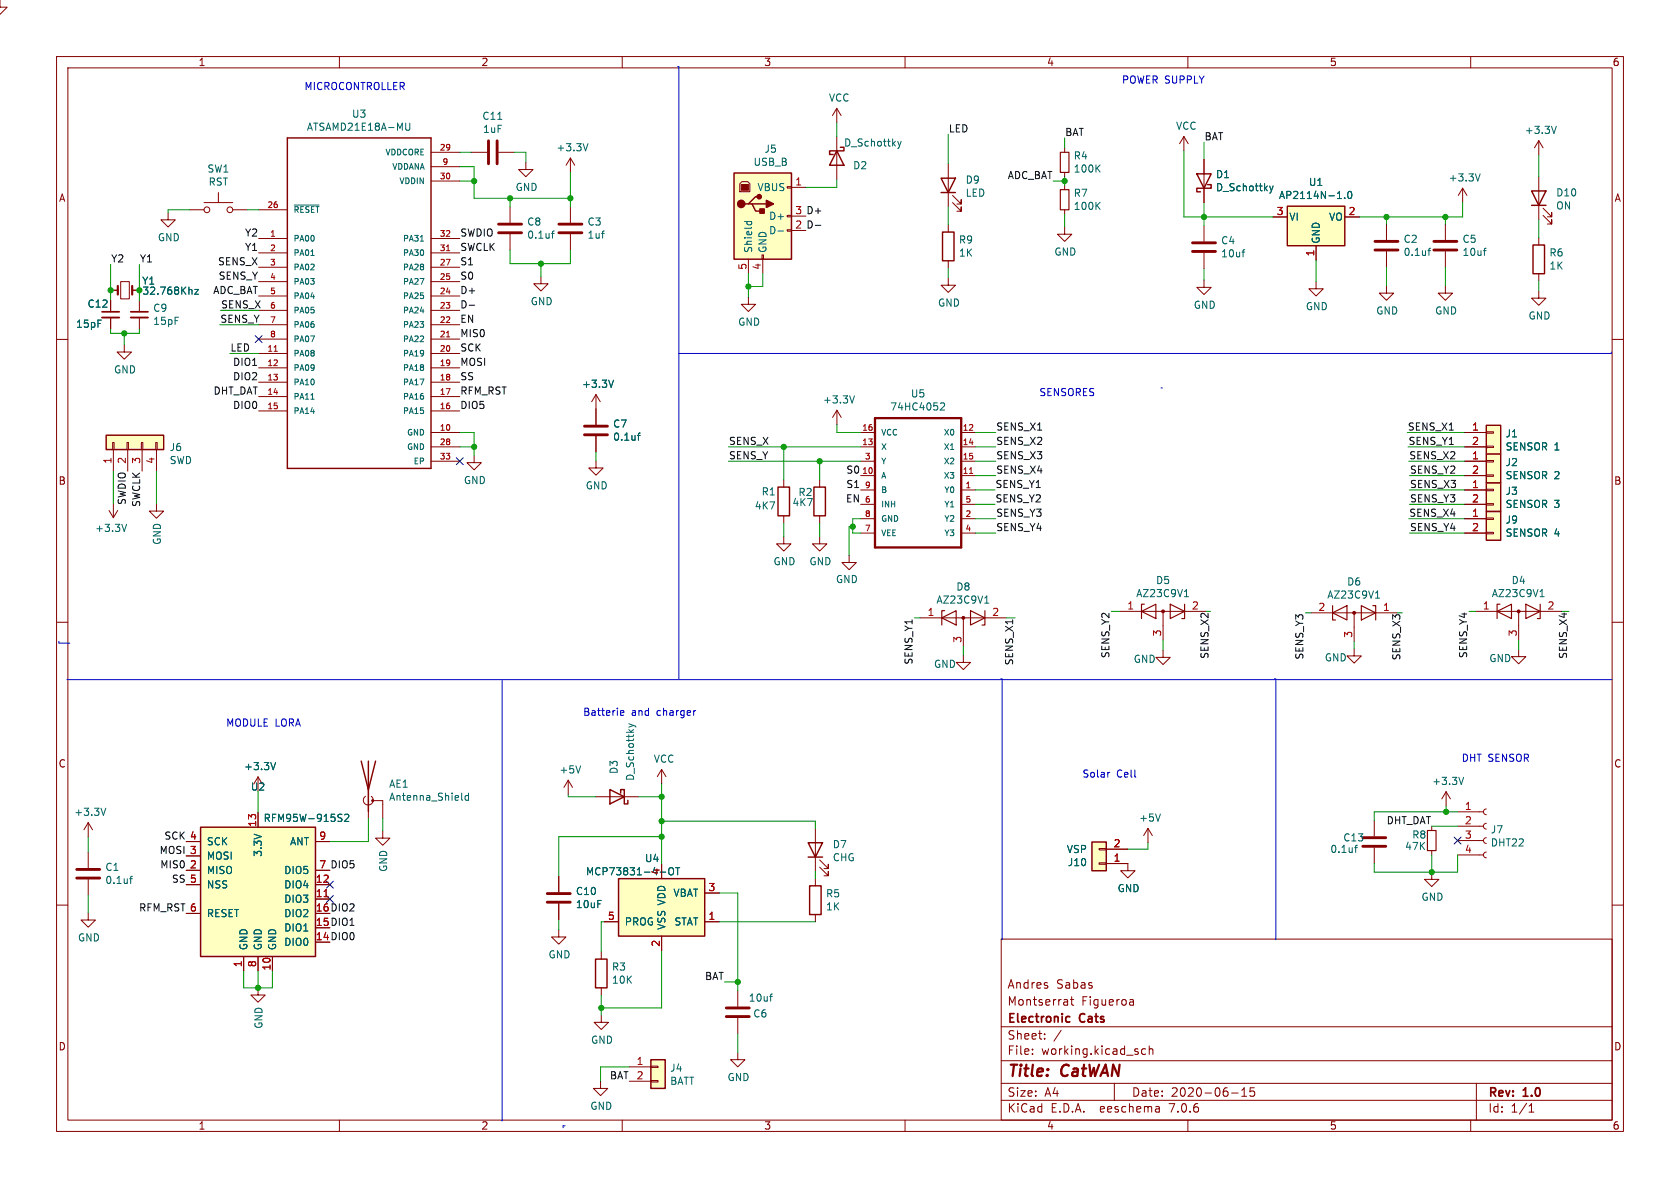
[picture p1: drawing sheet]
<svg xmlns="http://www.w3.org/2000/svg" width="297mm" height="210mm" viewBox="0 0 297 210" stroke-linecap="round" stroke-linejoin="round" font-family="sans-serif">
<defs><g id="words">
<g font-size="2.8" fill="#840000">
<text x="178" y="190.9">Title:</text>
<text x="187.7" y="190.9">CatWAN</text>
</g>
<g font-size="2.1" fill="#840000">
<text x="178" y="178">Montserrat</text>
<text x="178" y="175">Andres</text>
<text x="186.7" y="175">Sabas</text>
<text x="191.2" y="178">Figueroa</text>
<text x="178" y="184">Sheet:</text>
<text x="178" y="181.2">Electronic</text>
<text x="191" y="181.2">Cats</text>
<text x="178" y="186.7">File:</text>
<text x="184.1" y="186.7">working.kicad_sch</text>
<text x="178" y="196.9">KiCad</text>
<text x="178" y="194.1">Size:</text>
<text x="184.7" y="194.1">A4</text>
<text x="185.7" y="196.9">E.D.A.</text>
<text x="194.6" y="196.9">eeschema</text>
<text x="200" y="194.1">Date:</text>
<text x="207" y="196.9">7.0.6</text>
<text x="207" y="194.1">2020-06-15</text>
<text x="263" y="194.3">Rev:</text>
<text x="263" y="196.9">Id:</text>
<text x="267.1" y="196.9">1/1</text>
<text x="269.4" y="194.3">1.0</text>
</g>
<g font-size="1.8" fill="#840000">
<text x="35" y="11.9">1</text>
<text x="85" y="11.9">2</text>
<text x="135" y="11.9">3</text>
<text x="185" y="11.9">4</text>
<text x="235" y="11.9">5</text>
<text x="285" y="11.9">6</text>
<text x="10.3" y="35.9">A</text>
<text x="285.3" y="35.9">A</text>
<text x="10.3" y="85.9">B</text>
<text x="285.3" y="85.9">B</text>
<text x="10.3" y="135.9">C</text>
<text x="285.3" y="135.9">C</text>
<text x="55.7" y="161.2">16 DIO2</text>
<text x="55.7" y="166.3">14 DIO0</text>
<text x="55.7" y="163.8">15 DIO1</text>
<text x="10.3" y="185.9">D</text>
<text x="285.3" y="185.9">D</text>
<text x="35" y="199.9">1</text>
<text x="85" y="199.9">2</text>
<text x="135" y="199.9">3</text>
<text x="185" y="199.9">4</text>
<text x="235" y="199.9">5</text>
<text x="285" y="199.9">6</text>
</g>
<g font-size="1.8" fill="#0000c2">
<text x="53.7" y="16">MICROCONTROLLER</text>
<text x="198.2" y="14.9">POWER SUPPLY</text>
<text x="183.6" y="70.1">SENSORES</text>
<text x="39.9" y="128.5">MODULE LORA</text>
<text x="103" y="126.6">Batterie</text>
<text x="111.6" y="126.6">and</text>
<text x="116.2" y="126.6">charger</text>
<text x="191.3" y="137.5">Solar</text>
<text x="197.4" y="137.5">Cell</text>
<text x="258.3" y="134.8">DHT SENSOR</text>
</g>
<g font-size="1.8" fill="#006464">
<text x="54.1" y="23.3">ATSAMD21E18A-MU</text>
<text x="62.1" y="21">U3</text>
<text x="85.2" y="21.4">C11</text>
<text x="85.3" y="23.7">1uF</text>
<text x="146.4" y="18.2">VCC</text>
<text x="207.8" y="23.1">VCC</text>
<text x="269.5" y="23.9">+3.3V</text>
<text x="98.3" y="26.9">+3.3V</text>
<text x="133.1" y="29.5">USB_B</text>
<text x="135.1" y="27.2">J5</text>
<text x="149.1" y="26.1">D_Schottky</text>
<text x="189.7" y="28.4">R4</text>
<text x="36.6" y="30.7">SW1</text>
<text x="36.8" y="33">RST</text>
<text x="91.1" y="34">GND</text>
<text x="133.8" y="34">VBUS</text>
<text x="150.7" y="30.1">D2</text>
<text x="170.6" y="32.7">D9</text>
<text x="170.6" y="35">LED</text>
<text x="189.7" y="35">R7</text>
<text x="189.7" y="30.7">100K</text>
<text x="214.9" y="31.7">D1</text>
<text x="214.9" y="34">D_Schottky</text>
<text x="226" y="35.4">AP2114N-1.0</text>
<text x="231.3" y="33.1">U1</text>
<text x="256" y="32.3">+3.3V</text>
<text x="275" y="34.9">D10</text>
<text x="93.1" y="40.1">C8</text>
<text x="103.8" y="40.1">C3</text>
<text x="135.9" y="41.6">D-</text>
<text x="135.9" y="39.1">D+</text>
<text x="189.7" y="37.3">100K</text>
<text x="227.8" y="39.2">VI</text>
<text x="234.9" y="39.2">VO</text>
<text x="275" y="37.2">ON</text>
<text x="27.8" y="42.8">GND</text>
<text x="93.1" y="42.4">0.1uf</text>
<text x="103.8" y="42.4">1uf</text>
<text x="133.2" y="44.8" transform="rotate(-90 133.2 44.8)">Shield</text>
<text x="135.7" y="44.8" transform="rotate(-90 135.7 44.8)">GND</text>
<text x="169.4" y="43.3">R9</text>
<text x="169.4" y="45.6">1K</text>
<text x="186.3" y="45.4">GND</text>
<text x="215.8" y="43.4">C4</text>
<text x="215.8" y="45.7">10uf</text>
<text x="233.5" y="43.2" transform="rotate(-90 233.5 43.2)">GND</text>
<text x="248" y="43.1">C2</text>
<text x="248" y="45.4">0.1uf</text>
<text x="258.5" y="43.1">C5</text>
<text x="258.5" y="45.4">10uf</text>
<text x="273.8" y="45.5">R6</text>
<text x="273.8" y="47.9">1K</text>
<text x="25" y="50.5">Y1</text>
<text x="25.1" y="52.3">32.768Khz</text>
<text x="13.3" y="58.1">15pF</text>
<text x="15.4" y="54.6">C12</text>
<text x="27" y="55.3">C9</text>
<text x="27" y="57.6">15pF</text>
<text x="93.7" y="54.2">GND</text>
<text x="130.4" y="57.8">GND</text>
<text x="165.7" y="54.4">GND</text>
<text x="210.9" y="54.8">GND</text>
<text x="230.8" y="55">GND</text>
<text x="243.2" y="55.8">GND</text>
<text x="253.6" y="55.8">GND</text>
<text x="270.1" y="56.7">GND</text>
<text x="20.1" y="66.2">GND</text>
<text x="102.8" y="68.8">+3.3V</text>
<text x="145.4" y="71.5">+3.3V</text>
<text x="160.9" y="70.5">U5</text>
<text x="108.3" y="75.8">C7</text>
<text x="157.3" y="72.8">74HC4052</text>
<text x="266.1" y="77.5">J1</text>
<text x="29.9" y="79.9">J6</text>
<text x="29.9" y="82.2">SWD</text>
<text x="108.3" y="78.1">0.1uf</text>
<text x="266.1" y="79.8">SENSOR 1</text>
<text x="266.1" y="82.6">J2</text>
<text x="81.9" y="85.8">GND</text>
<text x="103.4" y="86.7">GND</text>
<text x="134.6" y="87.8">R1</text>
<text x="140" y="89.7">4K7</text>
<text x="141.1" y="87.9">R2</text>
<text x="266.1" y="87.7">J3</text>
<text x="266.1" y="90">SENSOR 3</text>
<text x="266.1" y="84.9">SENSOR 2</text>
<text x="16.7" y="94.2">+3.3V</text>
<text x="133.3" y="90.3">4K7</text>
<text x="266.1" y="92.8">J9</text>
<text x="266.1" y="95.1">SENSOR 4</text>
<text x="28.7" y="96.4" transform="rotate(-90 28.7 96.4)">GND</text>
<text x="136.6" y="100.1">GND</text>
<text x="143" y="100.1">GND</text>
<text x="147.7" y="103.3">GND</text>
<text x="165.5" y="106.9">AZ23C9V1</text>
<text x="169" y="104.6">D8</text>
<text x="200.8" y="105.8">AZ23C9V1</text>
<text x="204.3" y="103.5">D5</text>
<text x="234.5" y="106">AZ23C9V1</text>
<text x="238.1" y="103.7">D6</text>
<text x="263.6" y="105.8">AZ23C9V1</text>
<text x="267.1" y="103.5">D4</text>
<text x="165" y="118.3">GND</text>
<text x="200.3" y="117.4">GND</text>
<text x="234.1" y="117.1">GND</text>
<text x="263.2" y="117.2">GND</text>
<text x="43.1" y="136.3">+3.3V</text>
<text x="98.8" y="136.9">+5V</text>
<text x="109.4" y="136.9" transform="rotate(-90 109.4 136.9)">D3</text>
<text x="115.5" y="135">VCC</text>
<text x="44.2" y="140">U2</text>
<text x="68.7" y="139.4">AE1</text>
<text x="68.7" y="141.8">Antenna_Shield</text>
<text x="112.3" y="138.1" transform="rotate(-90 112.3 138.1)">D_Schottky</text>
<text x="253.1" y="139">+3.3V</text>
<text x="13" y="144.4">+3.3V</text>
<text x="36.5" y="149.6">SCK</text>
<text x="46.5" y="145.5">RFM95W-915S2</text>
<text x="51.2" y="149.6">ANT</text>
<text x="201.3" y="145.4">+5V</text>
<text x="237.4" y="148.9">C13</text>
<text x="249.6" y="148.4">R8</text>
<text x="263.5" y="147.5">J7</text>
<text x="263.5" y="149.8">DHT22</text>
<text x="18.5" y="154.2">C1</text>
<text x="36.5" y="154.7">MISO</text>
<text x="36.5" y="152.2">MOSI</text>
<text x="46.5" y="151.6" transform="rotate(-90 46.5 151.6)">3.3V</text>
<text x="50.1" y="154.7">DIO5</text>
<text x="68.7" y="154.2" transform="rotate(-90 68.7 154.2)">GND</text>
<text x="103.5" y="154.9">MCP73831-4-OT</text>
<text x="113.9" y="152.6">U4</text>
<text x="147.1" y="150.1">D7</text>
<text x="147.1" y="152.5">CHG</text>
<text x="188.5" y="151">VSP</text>
<text x="188.7" y="153.3">J10</text>
<text x="235.1" y="151">0.1uf</text>
<text x="248.3" y="150.5">47K</text>
<text x="18.5" y="156.5">0.1uf</text>
<text x="36.5" y="157.3">NSS</text>
<text x="50.1" y="159.8">DIO3</text>
<text x="50.1" y="157.3">DIO4</text>
<text x="101.7" y="158.4">C10</text>
<text x="101.7" y="160.7">10uF</text>
<text x="119" y="158.7">VBAT</text>
<text x="145.9" y="158.8">R5</text>
<text x="145.9" y="161.1">1K</text>
<text x="197.5" y="157.9">GND</text>
<text x="251.2" y="159.4">GND</text>
<text x="13.7" y="166.6">GND</text>
<text x="36.5" y="162.3">RESET</text>
<text x="50.1" y="167.4">DIO0</text>
<text x="50.1" y="164.9">DIO1</text>
<text x="50.1" y="162.3">DIO2</text>
<text x="110.4" y="163.8">PROG</text>
<text x="117.8" y="164.5" transform="rotate(-90 117.8 164.5)">VSS VDD</text>
<text x="119.1" y="163.8">STAT</text>
<text x="43.9" y="168.1" transform="rotate(-90 43.9 168.1)">GND</text>
<text x="46.5" y="168.1" transform="rotate(-90 46.5 168.1)">GND</text>
<text x="49" y="168.1" transform="rotate(-90 49 168.1)">GND</text>
<text x="96.9" y="169.6">GND</text>
<text x="108.1" y="171.8">R3</text>
<text x="108.1" y="174.1">10K</text>
<text x="132.3" y="177.3">10uf</text>
<text x="46.6" y="182" transform="rotate(-90 46.6 182)">GND</text>
<text x="104.4" y="184.7">GND</text>
<text x="133.1" y="180.1">C6</text>
<text x="118.4" y="189.7">J4</text>
<text x="118.4" y="192">BATT</text>
<text x="128.5" y="191.3">GND</text>
<text x="104.3" y="196.4">GND</text>
</g>
<g font-size="1.8" fill="#0f0f0f">
<text x="167.6" y="23.5">LED</text>
<text x="188.2" y="24.1">BAT</text>
<text x="212.9" y="24.9">BAT</text>
<text x="178.1" y="31.7">ADC_BAT</text>
<text x="43.2" y="41.9">Y2</text>
<text x="81.3" y="41.9">SWDIO</text>
<text x="140.5" y="40.5">2 D-</text>
<text x="140.5" y="37.9">3 D+</text>
<text x="19.6" y="46.5">Y2</text>
<text x="24.6" y="46.5">Y1</text>
<text x="38.4" y="47">SENS_X</text>
<text x="43.2" y="44.4">Y1</text>
<text x="81.3" y="44.4">SWCLK</text>
<text x="81.3" y="47">S1</text>
<text x="37.6" y="52.1">ADC_BAT</text>
<text x="38.6" y="49.5">SENS_Y</text>
<text x="81.3" y="52.1">D+</text>
<text x="81.3" y="49.5">S0</text>
<text x="38.9" y="57.1">SENS_Y</text>
<text x="39" y="54.6">SENS_X</text>
<text x="81.3" y="59.7">MIS0</text>
<text x="81.3" y="57.1">EN</text>
<text x="81.3" y="54.6">D-</text>
<text x="40.6" y="62.2">LED</text>
<text x="41.1" y="64.8">DIO1</text>
<text x="81.3" y="64.8">MOSI</text>
<text x="81.3" y="62.2">SCK</text>
<text x="37.7" y="69.8">DHT_DAT</text>
<text x="41.1" y="67.3">DIO2</text>
<text x="81.3" y="67.3">SS</text>
<text x="81.3" y="69.8">RFM_RST</text>
<text x="41.1" y="72.4">DIO0</text>
<text x="81.3" y="72.4">DIO5</text>
<text x="176" y="76.2">SENS_X1</text>
<text x="248.8" y="76.2">SENS_X1</text>
<text x="128.8" y="81.3">SENS_Y</text>
<text x="128.8" y="78.7">SENS_X</text>
<text x="149.5" y="83.8">S0</text>
<text x="176" y="81.3">SENS_X3</text>
<text x="176" y="83.8">SENS_X4</text>
<text x="176" y="78.7">SENS_X2</text>
<text x="248.9" y="78.7">SENS_Y1</text>
<text x="249" y="81.3">SENS_X2</text>
<text x="249.2" y="83.8">SENS_Y2</text>
<text x="22.3" y="89.4" transform="rotate(-90 22.3 89.4)">SWDIO</text>
<text x="24.9" y="89.7" transform="rotate(-90 24.9 89.7)">SWCLK</text>
<text x="149.5" y="88.9">EN</text>
<text x="149.5" y="86.4">S1</text>
<text x="175.9" y="88.9">SENS_Y2</text>
<text x="175.9" y="86.4">SENS_Y1</text>
<text x="249.2" y="86.4">SENS_X3</text>
<text x="249.2" y="88.9">SENS_Y3</text>
<text x="176" y="91.4">SENS_Y3</text>
<text x="176" y="94">SENS_Y4</text>
<text x="249" y="91.4">SENS_X4</text>
<text x="249.2" y="94">SENS_Y4</text>
<text x="161.4" y="117.6" transform="rotate(-90 161.4 117.6)">SENS_Y1</text>
<text x="179.2" y="117.7" transform="rotate(-90 179.2 117.7)">SENS_X1</text>
<text x="196.2" y="116.4" transform="rotate(-90 196.2 116.4)">SENS_Y2</text>
<text x="230.5" y="116.7" transform="rotate(-90 230.5 116.7)">SENS_Y3</text>
<text x="259.5" y="116.4" transform="rotate(-90 259.5 116.4)">SENS_Y4</text>
<text x="29" y="148.5">SCK 4</text>
<text x="245" y="145.8">DHT_DAT</text>
<text x="28.1" y="151">MOSI 3</text>
<text x="28.2" y="153.6">MIS0</text>
<text x="56.3" y="153.6">7 DIO5</text>
<text x="24.5" y="161.2">RFM_RST 6</text>
<text x="30.3" y="156.1">SS 5</text>
<text x="124.5" y="173.3">BAT</text>
<text x="107.7" y="190.9">BAT</text>
</g>
<g font-size="1.8" fill="#a90000">
<text x="140.5" y="32.9">1</text>
<text x="225.6" y="38.1">3</text>
<text x="238.3" y="38.1">2</text>
<text x="132.1" y="47.8" transform="rotate(-90 132.1 47.8)">5</text>
<text x="134.6" y="47.8" transform="rotate(-90 134.6 47.8)">4</text>
<text x="232.4" y="45.4" transform="rotate(-90 232.4 45.4)">1</text>
<text x="260.2" y="76.2">1</text>
<text x="19.8" y="82.1" transform="rotate(-90 19.8 82.1)">1</text>
<text x="22.3" y="82.1" transform="rotate(-90 22.3 82.1)">2</text>
<text x="24.9" y="82.1" transform="rotate(-90 24.9 82.1)">3</text>
<text x="27.4" y="82.1" transform="rotate(-90 27.4 82.1)">4</text>
<text x="260.2" y="78.7">2</text>
<text x="260.2" y="81.3">1</text>
<text x="260.2" y="83.8">2</text>
<text x="260.2" y="86.4">1</text>
<text x="260.2" y="88.9">2</text>
<text x="260.2" y="91.4">1</text>
<text x="260.2" y="94">2</text>
<text x="199.2" y="107.8">1</text>
<text x="210.6" y="107.8">2</text>
<text x="262.1" y="107.8">1</text>
<text x="273.5" y="107.8">2</text>
<text x="163.9" y="109">1</text>
<text x="170.1" y="113.7" transform="rotate(-90 170.1 113.7)">3</text>
<text x="175.3" y="109">2</text>
<text x="205.4" y="112.6" transform="rotate(-90 205.4 112.6)">3</text>
<text x="233" y="108.1">2</text>
<text x="239.1" y="112.8" transform="rotate(-90 239.1 112.8)">3</text>
<text x="244.4" y="108.1">1</text>
<text x="268.2" y="112.6" transform="rotate(-90 268.2 112.6)">3</text>
<text x="258.9" y="143.3">1</text>
<text x="33.5" y="148.5">4</text>
<text x="45.4" y="146.3" transform="rotate(-90 45.4 146.3)">13</text>
<text x="56.3" y="148.5">9</text>
<text x="196.8" y="149.9">2</text>
<text x="258.9" y="145.8">2</text>
<text x="258.9" y="148.3">3</text>
<text x="33.5" y="153.6">2</text>
<text x="33.5" y="151.1">3</text>
<text x="56.3" y="153.6">7</text>
<text x="116.7" y="154.8" transform="rotate(-90 116.7 154.8)">4</text>
<text x="196.8" y="152.4">1</text>
<text x="258.9" y="150.9">4</text>
<text x="33.5" y="156.1">5</text>
<text x="33.5" y="161.2">6</text>
<text x="55.7" y="158.7">11</text>
<text x="55.7" y="156.1">12</text>
<text x="55.7" y="161.2">16</text>
<text x="125.2" y="157.6">3</text>
<text x="55.7" y="166.3">14</text>
<text x="55.7" y="163.8">15</text>
<text x="107.4" y="162.7">5</text>
<text x="116.7" y="167.5" transform="rotate(-90 116.7 167.5)">2</text>
<text x="125.2" y="162.7">1</text>
<text x="42.8" y="171.1" transform="rotate(-90 42.8 171.1)">1</text>
<text x="45.4" y="171.1" transform="rotate(-90 45.4 171.1)">8</text>
<text x="47.9" y="171.7" transform="rotate(-90 47.9 171.7)">10</text>
<text x="112.5" y="188.3">1</text>
<text x="112.5" y="190.9">2</text>
</g>
<g font-size="1.8" fill="#009600">
<text x="213.7" y="116.6" transform="rotate(-90 213.7 116.6)">SENS_X2</text>
<text x="247.6" y="116.8" transform="rotate(-90 247.6 116.8)">SENS_X3</text>
<text x="277.1" y="116.6" transform="rotate(-90 277.1 116.6)">SENS_X4</text>
</g>
<g font-size="1.4" fill="#006464">
<text x="68" y="27.7">VDDCORE</text>
<text x="69.2" y="30.2">VDDANA</text>
<text x="70.5" y="32.7">VDDIN</text>
<text x="51.8" y="37.8">~{RESET}</text>
<text x="51.8" y="42.9">PA00</text>
<text x="51.8" y="45.4">PA01</text>
<text x="51.8" y="48">PA02</text>
<text x="71.1" y="48">PA28</text>
<text x="71.1" y="45.4">PA30</text>
<text x="71.1" y="42.9">PA31</text>
<text x="51.8" y="50.5">PA03</text>
<text x="51.8" y="53.1">PA04</text>
<text x="71.1" y="53.1">PA25</text>
<text x="71.1" y="50.5">PA27</text>
<text x="51.8" y="55.6">PA05</text>
<text x="51.8" y="58.1">PA06</text>
<text x="71.1" y="58.1">PA23</text>
<text x="71.1" y="55.6">PA24</text>
<text x="51.8" y="63.2">PA08</text>
<text x="51.8" y="65.8">PA09</text>
<text x="51.8" y="60.7">PA07</text>
<text x="71.1" y="65.8">PA18</text>
<text x="71.1" y="63.2">PA19</text>
<text x="71.1" y="60.7">PA22</text>
<text x="51.8" y="68.3">PA10</text>
<text x="51.8" y="70.8">PA11</text>
<text x="71.1" y="70.8">PA16</text>
<text x="71.1" y="68.3">PA17</text>
<text x="51.8" y="73.4">PA14</text>
<text x="71.1" y="73.4">PA15</text>
<text x="71.8" y="77.2">GND</text>
<text x="155.7" y="77.2">VCC</text>
<text x="166.7" y="77.2">X0</text>
<text x="71.8" y="79.7">GND</text>
<text x="73" y="82.3">EP</text>
<text x="155.7" y="79.7">X</text>
<text x="155.7" y="82.3">Y</text>
<text x="166.7" y="79.7">X1</text>
<text x="166.7" y="82.3">X2</text>
<text x="155.7" y="84.8">A</text>
<text x="155.7" y="89.9">INH</text>
<text x="155.7" y="87.4">B</text>
<text x="166.7" y="84.8">X3</text>
<text x="166.8" y="87.4">Y0</text>
<text x="166.8" y="89.9">Y1</text>
<text x="155.7" y="95">VEE</text>
<text x="155.7" y="92.4">GND</text>
<text x="166.8" y="92.4">Y2</text>
<text x="166.8" y="95">Y3</text>
</g>
<g font-size="1.4" fill="#a90000">
<text x="77.6" y="26.7">29</text>
<text x="78.1" y="29.2">9</text>
<text x="77.6" y="31.8">30</text>
<text x="47.2" y="36.8">26</text>
<text x="47.6" y="41.9">1</text>
<text x="77.6" y="41.9">32</text>
<text x="47.6" y="44.5">2</text>
<text x="47.6" y="47">3</text>
<text x="77.6" y="47">27</text>
<text x="77.6" y="44.5">31</text>
<text x="47.6" y="49.5">4</text>
<text x="47.6" y="52.1">5</text>
<text x="77.6" y="52.1">24</text>
<text x="77.6" y="49.5">25</text>
<text x="47.6" y="54.6">6</text>
<text x="47.6" y="57.2">7</text>
<text x="47.6" y="59.7">8</text>
<text x="77.6" y="59.7">21</text>
<text x="77.6" y="57.2">22</text>
<text x="77.6" y="54.6">23</text>
<text x="47.2" y="62.2">11</text>
<text x="47.2" y="64.8">12</text>
<text x="77.6" y="64.8">19</text>
<text x="77.6" y="62.2">20</text>
<text x="47.2" y="67.3">13</text>
<text x="47.2" y="69.9">14</text>
<text x="77.6" y="69.9">17</text>
<text x="77.6" y="67.3">18</text>
<text x="47.2" y="72.4">15</text>
<text x="77.6" y="76.2">10</text>
<text x="77.6" y="72.4">16</text>
<text x="152.3" y="76.2">16</text>
<text x="170.1" y="76.2">12</text>
<text x="77.6" y="78.7">28</text>
<text x="77.6" y="81.3">33</text>
<text x="152.3" y="83.8">10</text>
<text x="152.3" y="78.7">13</text>
<text x="152.8" y="81.3">3</text>
<text x="170.1" y="83.8">11</text>
<text x="170.1" y="78.7">14</text>
<text x="170.1" y="81.3">15</text>
<text x="152.8" y="88.9">6</text>
<text x="152.8" y="86.4">9</text>
<text x="170.6" y="86.4">1</text>
<text x="170.6" y="88.9">5</text>
<text x="152.8" y="94">7</text>
<text x="152.8" y="91.4">8</text>
<text x="170.6" y="91.4">2</text>
<text x="170.6" y="94">4</text>
</g>
</g></defs>
<g fill="none" stroke="#840000" stroke-width=".18">
<path d="M-.1 1.3h.1M0 0v1.3h1.3l-1.4 1.2M10 10h277v190h-277zM12 12h273v186h-273zM60 10v2M110 10v2M147.9 19.2l-.7 1.2M147.9 19.2v2.5M147.9 19.2l.8 1.2M160 10v2M210 10v2M260 10v2"/>
<path d="M29.7 37.6v1.3h1.3l-1.3 1.2-1.3-1.2h1.3M33.5 37.1h2.6M36.1 35.8h5M38.6 34v1.8M41.1 37.1h2.6M45.7 37.1h5.1M76.2 26.9h5.1M76.2 32h5.1M76.2 29.5h5.1M83.3 26.9h2.8M88.1 26.9h2.8M90.2 36.6v2.8"/>
<path d="M93 28.7v1.3h1.2l-1.2 1.2-1.3-1.2h1.3M100.8 27.9l-.7 1.3M100.8 27.9v2.6M100.8 36.6v2.8M100.8 27.9l.8 1.3M130.8 32.5l.4-.4h1l.4 .4v1.4h-1.8zM139.2 38.1h.7v.2h-.7zM139.2 33h.7v.2h-.7zM139.9 33.1h2.6M139.9 38.2h2.6M147.9 24.1v7.7M167.6 29v7.6"/>
<path d="M167.6 39.8v1.2M168.4 35.8l1.5 1.5v-.7v.7h-.7M168.4 34.5l1.5 1.6v-.8v.8h-.7M188.2 26.2v.7M188.2 30.5v.7M188.2 32.8v.7M188.2 37.1v.7M209.3 24.1l-.8 1.3M209.3 24.1v2.6M209.3 24.1l.8 1.3M212.9 28.2v7.6M212.9 39.9v2.8"/>
<path d="M225 38.4h2.6M237.7 38.4h2.6M245.1 39.6v2.8M255.5 39.6v2.8M258.6 33.3l-.8 1.2M258.6 33.3v2.5M258.6 33.3l.7 1.2M272 24.9l-.7 1.2M272 24.9v2.5M272 31.2v7.6M272 24.9l.8 1.2M272.8 38.1l1.5 1.5v-.8v.8h-.7"/>
<path d="M272.8 36.8l1.5 1.5v-.7v.7h-.7M10 60h2M19.6 51.3h1.2M19.6 53.1v2M19.6 56.1v2.1M21.3 49.8h1.6v3h-1.6zM23.4 51.3h1.2M24.6 53.1v2M24.6 56.1v2.1M45.7 42.2h5.1M45.7 44.7h5.1M45.7 59.9h5.1"/>
<path d="M45.7 57.4h5.1M45.7 54.9h5.1M45.7 52.3h5.1M45.7 49.8h5.1M45.7 47.2h5.1M76.2 42.2h5.1M76.2 44.7h5.1M76.2 59.9h5.1M76.2 57.4h5.1M76.2 54.9h5.1M76.2 52.3h5.1M76.2 49.8h5.1"/>
<path d="M76.2 47.2h5.1M90.2 41.4v2.8M95.6 48.9v1.3h1.3l-1.3 1.2-1.2-1.2h1.2M100.8 41.4v2.8M132.3 52.5v1.3h1.3l-1.3 1.3-1.3-1.3h1.3M132.3 45.8v2.6M134.7 45.1h.3v.7h-.3zM134.8 45.8v2.6M139.2 40.6h.7v.3h-.7zM167.6 49.1v1.3h1.3l-1.3 1.3-1.2-1.3h1.2M167.6 46.1v1.3M188.2 40.1v1.3h1.3l-1.3 1.3-1.3-1.3h1.3"/>
<path d="M212.9 49.5v1.3h1.2l-1.2 1.3-1.3-1.3h1.3M212.9 44.7v2.8M232.7 49.8v1.3h1.2l-1.2 1.2-1.3-1.2h1.3M232.7 43.4v2.6M245.1 50.5v1.3h1.3l-1.3 1.3-1.3-1.3h1.3M245.1 44.5v2.7M255.5 50.5v1.3h1.3l-1.3 1.3-1.2-1.3h1.2M255.5 44.5v2.7M272 51.4v1.3h1.3l-1.3 1.3-1.2-1.3h1.2M272 42v1.3M272 48.4v1.3M285 60h2"/>
<path d="M19.9 78.2h.3v1.3h-.3zM20 79.5v3.8M22 61v1.2h1.2l-1.2 1.3-1.3-1.3h1.3M22.5 78.2h.2v1.3h-.2zM22.6 79.5v3.8M25 78.2h.2v1.3h-.2zM25.1 79.5v3.8M27.5 78.2h.3v1.3h-.3zM27.7 79.5v3.8M45.7 62.5h5.1M45.7 65h5.1M45.7 67.6h5.1"/>
<path d="M45.7 70.1h5.1M45.7 72.6h5.1M76.2 76.5h5.1M76.2 62.5h5.1M76.2 65h5.1M76.2 67.6h5.1M76.2 70.1h5.1M76.2 72.6h5.1M76.2 79h5.1M105.4 69.7v5.4M105.4 77.1v2.8M105.4 69.7l-.8 1.3"/>
<path d="M105.4 69.7l.7 1.3M148 72.5l-.8 1.3M148 72.5v2.6M148 72.5l.7 1.3M152.1 76.5h2.6M152.1 79h2.6M169.9 76.5h2.6M169.9 79h2.6M259 76.5h3.8M259 79h3.8M262.8 78.9h1.2v.2h-1.2zM262.8 76.3h1.2v.3h-1.2z"/>
<path d="M19.3 90.2l.7 1.3M20 89v2.5M20.8 90.2l-.8 1.3M27.7 89.1v1.2h1.2l-1.2 1.3-1.3-1.3h1.3M76.2 81.5h5.1M83.8 80.5v1.3h1.3l-1.3 1.3-1.3-1.3h1.3M105.4 81.5v1.2h1.2l-1.2 1.3-1.3-1.3h1.3M138.6 94.9v1.2h1.2l-1.2 1.3-1.3-1.3h1.3M138.6 84.8v1.3M138.6 91.2v1.3M144.9 94.9v1.2h1.3l-1.3 1.3-1.3-1.3h1.3M144.9 84.8v1.3"/>
<path d="M144.9 91.2v1.3M150.1 98.2v1.2h1.3l-1.3 1.3-1.3-1.3h1.3M152.1 81.5h2.6M152.1 86.6h2.6M152.1 89.2h2.6M152.1 91.7h2.6M152.1 94.2h2.6M152.1 84.1h2.6M169.9 81.5h2.6M169.9 86.6h2.6M169.9 89.2h2.6M169.9 91.7h2.6"/>
<path d="M169.9 94.2h2.6M169.9 84.1h2.6M259 81.5h3.8M259 86.6h3.8M259 89.2h3.8M259 91.7h3.8M259 94.2h3.8M259 84.1h3.8M262.8 89h1.2v.3h-1.2zM262.8 86.5h1.2v.2h-1.2zM262.8 94.1h1.2v.3h-1.2zM262.8 91.6h1.2v.2h-1.2z"/>
<path d="M262.8 83.9h1.2v.3h-1.2zM262.8 81.4h1.2v.3h-1.2zM10 110h2M162.7 109.2h3.8M166.8 109.2h11.1M170.3 115.8v1.3h1.3l-1.3 1.3-1.3-1.3h1.3M170.3 109.2v5.1M198 108.1h3.8M202.1 108.1h11.1M205.6 114.9v1.3h1.3l-1.3 1.3-1.3-1.3h1.3M205.6 108.1v5.1M231.8 108.3h11.2"/>
<path d="M239.4 114.7v1.3h1.3l-1.3 1.2-1.3-1.2h1.3M239.4 108.3v5.1M243.2 108.3h3.8M260.9 108.1h3.8M264.9 108.1h11.2M268.5 114.8v1.3h1.2l-1.2 1.2-1.3-1.2h1.3M268.5 108.1v5.1M285 110h2M45.6 137.3v2.6M45.6 137.3l-.7 1.3M45.6 137.3l.8 1.3M65.1 139.6v5.1"/>
<path d="M100.5 137.9l-.8 1.3M100.5 137.9v2.6M100.5 137.9l.7 1.3M117 136l-.8 1.3M117 136v2.6M117 136l.7 1.3M255.7 140l-.8 1.2M255.7 140v2.5M255.7 140l.7 1.2M10 160h2M15.6 145.4v2.6M15.6 150.6v2.8"/>
<path d="M15.6 155.5v2.8M15.6 145.4l-.8 1.3M15.6 145.4l.8 1.3M32.9 156.4h2.6M32.9 153.8h2.6M32.9 151.3h2.6M32.9 148.8h2.6M45.6 143.7v2.5M55.8 158.9h2.5M55.8 156.4h2.5M55.8 153.8h2.5M55.8 148.8h2.5"/>
<path d="M64.6 140.8a.85 .85 0 0 0-.1 1.2 .85 .85 0 0 0 1.3 0 .85 .85 0 0 0-.2-1.2M65.9 141.5h1.8v3.2M67.7 146.9v1.3h1.2l-1.2 1.2-1.3-1.2h1.3M98.8 154.9v2.8M98.8 159.7v2.8M105.3 140.8h7.6M117 152.8v2.5M124.6 157.9h2.5M144.1 146.4v7.7M144.1 155.3v1.3M144.9 153.3l1.5 1.5v-.7v.7h-.7M144.9 152l1.5 1.5v-.7v.7h-.7"/>
<path d="M194.3 150h1.3v.2h-1.3zM194.3 152.5h1.3v.3h-1.3zM195.6 152.7h3.8v1.2h1.3l-1.3 1.3-1.3-1.3h1.3M195.6 150.1h3.8M202.9 146.4l-.7 1.3M202.9 146.4v2.6M202.9 146.4l.8 1.3M243 145v2.8M243 149.9v2.8M253.1 154.2v1.2h1.3l-1.3 1.3-1.3-1.3h1.3M253.1 146.1v.7M253.1 150.4v.7"/>
<path d="M257.7 151.1h4.6M257.7 148.6h4.6M257.7 146.1h4.6M257.7 143.5h4.6M262.8 150.6l-.4 .2-.1 .3 .1 .4 .4 .1M262.8 148.1l-.4 .1-.1 .4 .1 .3 .4 .2M262.8 145.5l-.4 .2-.1 .3 .1 .4 .4 .2M262.8 143l-.4 .2-.1 .3 .1 .4 .4 .1M285 160h2M15.6 161.4v1.2h1.3l-1.3 1.3-1.3-1.3h1.3M32.9 161.5h2.6M43.1 169.1v2.5"/>
<path d="M45.6 174.6v1.3h1.3l-1.3 1.3-1.3-1.3h1.3M45.6 169.1v2.5M48.2 169.1v2.5M98.8 164.4v1.2h1.3l-1.3 1.3-1.3-1.3h1.3M106.3 179.5v1.2h1.3l-1.3 1.3-1.3-1.3h1.3M106.3 168.3v1.2M106.3 174.6v1.3M106.8 162.9h2.5M117 165.5v2.5M124.6 162.9h2.5M130.4 175.1v2.8M130.4 180v2.8"/>
<path d="M144.1 161.7v1.2M177 166h108v32h-108zM188.5 176.7l.2 .2v.8M188.7 177.6l-.1 .1M188.7 177.1h-.1M189.2 176.7h.6M189.5 176.2v1.3l.3 .2M199.9 176.7h.3l.2 .2v.8M200.4 177.6l-.5 .1M200.4 177.1h-.5M60 198v2M106.2 191.1v1.3h1.2l-1.2 1.3-1.3-1.3h1.3"/>
<path d="M110 198v2M111.3 188.6h3.8M111.3 191.1h3.8M115.1 191h1.2v.3h-1.2zM115.1 188.5h1.2v.2h-1.2zM130.4 186.1v1.2h1.3l-1.3 1.3-1.2-1.3h1.2M160 198v2M177 194.5h108M177 191.5h108M177 187.5h108M177 181.5h108M182.5 186.3v.1"/>
<path d="M182.5 185.5v.1M184.7 183.6v.1M184.7 182.8v.1M187.6 182.1l-1.3 2M197 191.5v3M202.5 185.5l-.4-.1-.3 .3v.4l.2 .2h.5M203.2 185.5l.2-.1 .3 .1 .1 .9M203.2 184.9v1.5M204.9 195.7l.1 .9M205 196.5l-.2 .1M205 196h-.2M210 198v2"/>
<path d="M217.7 193.2h1.2M219.5 193.8h.9M219.5 192.7l.5-.4v1.5M221.7 192.3h-.7v.7l.2-.1h.5l.1 .3-.1 .5-.2 .1-.5-.1M260 198v2M261 191.5v6.5M270.3 196.6h.9M270.3 195.5l.4-.4v1.5"/>
<circle cx="36.6" cy="37.1" r=".51"/>
<circle cx="40.6" cy="37.1" r=".51"/>
</g>
<path d="M18 55.1h3.1M23.1 55.1h3.1M188.7 179.7l.4 .1M189.1 180.6l-.4 .1" fill="none" stroke="#840000" stroke-width=".3"/>
<g fill="none" stroke="#006464" stroke-width=".18">
<path d="M52 36.2h4.4M71.7 21.8v1l.3 .2h.3l.2-.2v-1M88 21.1h.7M103.9 25.4l-.4 1.3M131.6 39.1h1.3M132.1 39.1l-.1 .4M132.8 39.1l.1 .4M158.7 25l.3 .8M159 25.8l-.3 .5M159.3 25l-.3 .8M193.9 36.3l.6 .7M193.9 29.7l.6 .7"/>
<path d="M194.5 35.8l-.7 .7M194.5 29.2l-.7 .7M224.5 32.9l.3 .8M224.8 33.7l-.3 .4M225.1 32.9l-.3 .8M237.7 35v.1M238.4 33.9l.2-.1a.68 .68 0 0 1 .4 .7 .68 .68 0 0 1-.4 .6l-.2-.1-.1-.4zM261.7 30.7l-.4 1.3M275.1 22.3l-.4 1.3M34.4 51.2h.7l-.7 .8h.7M55 45.2h.5M74.3 42.6h.6"/>
<path d="M97.5 41.3h.5M98 40.8l-.3 .2v1.1M106.3 41.3h.5M106.7 40.8h.1M137.5 40.8h1M219.6 44.6h.5M220.1 44.1l-.3 .1M252.4 44.3h.5M252.9 43.9l-.3 .2v1.1M262.2 44.3h.5M262.7 43.9h-.2M55 70.6h.5"/>
<path d="M108.5 67.2l-.5 1.3M112.7 77h.5M113.2 76.6l-.3 .1v1.1M151.1 70l-.5 1.2M166.3 71.3l.5-.1 .2 .4-.8 .9h.8M22.4 92.7l-.4 1.2M174.1 106.6h.7M174.3 105.5l.1-.1v1.2M209.4 105.5h.7M209.6 104.4l.2-.2v1.3M243.2 105.7h.7M243.4 104.6l.1-.1v1.2"/>
<path d="M272.3 105.5h.7M272.5 104.4l.1-.2v1.3M48.7 134.8l-.4 1.3M102.7 135.4l-.5 1.2M111.2 127.9l.8 .3M112 128.2l-.8 .3M112 128.2l.4 .3M258.8 137.4l-.5 1.3M18.7 142.9l-.4 1.2M22.9 155.3h.5M23.4 154.9l-.3 .2v1.1M60 144.5l.3 .2 .2 .3-.3 .2h-.3"/>
<path d="M60 143.9l.5 .1M60.9 144.1l.5-.2 .3 .4-.8 .9h.8M81.7 141.4l.1 .1M82.8 140.2v1.3M82.8 140.7l-.3-.1-.3 .3 .1 .5h.5M116.7 154.2h1M118.3 153.6l.2-.2a.43 .43 0 0 1 .6 .4v.4a.42 .42 0 0 1-.4 .5 .42 .42 0 0 1-.5-.5zM119.4 153.4h.8M119.8 153.4v1.3M205.1 143.9l-.4 1.3M239.5 149.8h.5M239.7 149.5v1.2"/>
<path d="M136.1 176.1h.4M136.5 175.7l-.2 .1"/>
</g>
<g fill="#ffffc2" stroke="#ffffc2" stroke-width=".18">
<path d="M35.5 146.2h20.3v22.9h-20.3z"/>
<path d="M129.8 30.6h10.1v15.2h-10.1z"/>
<path d="M115.1 187.3h2.5v5.1h-2.5z"/>
<path d="M109.3 155.3h15.3v10.2h-15.3z"/>
<path d="M18.8 76.9h10.1v2.6h-10.1z"/>
<path d="M227.6 36.4h10.1v7h-10.1z"/>
<path d="M193 148.8h2.6v5.1h-2.6z"/>
<path d="M262.8 75.2h2.5v5.1h-2.5z"/>
<path d="M262.8 85.3h2.5v5.1h-2.5z"/>
<path d="M262.8 90.4h2.5v5.1h-2.5z"/>
<path d="M262.8 80.3h2.5v5h-2.5z"/>
</g>
<g fill="none" stroke="#840000" stroke-width=".25">
<path d="M50.8 24.4h25.4v58.4h-25.4zM129.8 30.6h10.1v15.2h-10.1zM132.3 36h.6l.7 1.3h1.2M132.9 36h2.6M134.2 34.8h-.6l-1.3 1.2h-.6M147.9 26.7l1.3 2.5h-2.5zM148.6 26h.6v.7h-2.5v.6h.6M166.4 31.5h2.5l-1.3 2.5zM166.4 34h2.5M211.6 30.7h2.5l-1.2 2.6zM213.5 32.6h.6v.7h-2.5v.6h.6M227.6 36.4h10.1v7h-10.1z"/>
<path d="M270.8 33.8h2.5l-1.3 2.5zM270.8 36.3h2.5M166.6 41h2.1v5.1h-2.1zM271 43.3h2v5.1h-2zM18.8 76.9h10.1v2.6h-10.1zM262.8 75.2h2.5v5.1h-2.5zM137.5 86.1h2.1v5.1h-2.1zM143.9 86.1h2v5.1h-2zM262.8 85.3h2.5v5.1h-2.5zM262.8 90.4h2.5v5.1h-2.5zM262.8 80.3h2.5v5h-2.5zM63.9 134.5l1.2 5.1 1.3-5.1"/>
<path d="M65.1 134.5v8.9M107.8 139.6l2.6 1.2-2.6 1.3zM35.5 146.2h20.3v22.9h-20.3zM109.3 155.3h15.3v10.2h-15.3zM109.7 140.2v-.6h.7v2.5h.6v-.6M142.9 149h2.5l-1.3 2.5zM142.9 151.5h2.5M143.1 156.6h2.1v5.1h-2.1zM193 148.8h2.6v5.1h-2.6zM105.3 169.5h2v5.1h-2zM115.1 187.3h2.5v5.1h-2.5z"/>
</g>
<path d="M78.9 59.6h.6M78.9 44.3h.6M48.5 62.1h.5M171.4 83.7h.6M57.3 158.5h.7" fill="none" stroke="#a90000" stroke-width=".18"/>
<g fill="none" stroke="#840000" stroke-width=".51">
<path d="M86.4 24.9v4.1M87.9 24.9v4.1M88.1 39.6h4.1M98.8 39.6h4.1M88.1 41.1h4.1M98.8 41.1h4.1M210.8 44.5h4.1M210.8 42.9h4.1M243.1 44.2h4M243.1 42.7h4M253.5 44.2h4.1M253.5 42.7h4.1"/>
<path d="M103.3 76.9h4.1M103.3 75.3h4.1M13.6 155.2h4M13.6 153.7h4M96.7 159.5h4.1M96.7 158h4.1M240.9 149.6h4.1M240.9 148.1h4.1M128.4 178.2h4.1M128.4 179.7h4.1"/>
</g>
<path d="M20.8 50.5v1.6M23.4 50.5v1.6" fill="none" stroke="#840000" stroke-width=".38"/>
<g fill="#840000" stroke="#840000" stroke-width=".25">
<path d="M135.5 35.4l1.3 .6-1.3 .7z"/>
<path d="M134.3 36.9h.8v.8h-.8z"/>
<circle cx="131" cy="36" r=".63"/>
<circle cx="134.2" cy="34.8" r=".38"/>
</g>
<g fill="#840000" stroke="#840000" stroke-width=".18">
<path d="M131 32.6h1.3v1h-1.3z"/>
<circle cx="65.9" cy="141.5" r=".18"/>
<circle cx="239.4" cy="108.3" r=".25"/>
<circle cx="268.5" cy="108.1" r=".25"/>
<circle cx="205.6" cy="108.1" r=".25"/>
<circle cx="170.3" cy="109.2" r=".25"/>
</g>
<path d="M18 56.1h3.1M23.1 56.1h3.1" fill="none" stroke="#840000" stroke-width=".33"/>
<g fill="none" stroke="#840000" stroke-width=".2">
<path d="M187.5 33.5h1.5v3.6h-1.5zM187.5 26.9h1.5v3.6h-1.5zM166.5 109.2l2.5-1.2v2.5zM167 108h-.5v2.5M171.6 108l2.5 1.2-2.5 1.3zM174.1 108v2.5h-.5M201.8 108.1l2.5-1.3v2.5zM202.3 106.8h-.5v2.5M206.9 106.8l2.5 1.3-2.5 1.2zM209.4 106.8v2.5h-.5M235.6 107.1v2.5h.5M235.6 108.3l2.5-1.2v2.5z"/>
<path d="M240.7 107.1l2.5 1.2-2.5 1.3zM242.7 107.1h.5v2.5M264.7 108.1l2.5-1.3v2.5zM265.2 106.8h-.5v2.5M269.7 106.8l2.6 1.3-2.6 1.2zM272.3 106.8v2.5h-.5M252.3 146.8h1.6v3.6h-1.6z"/>
</g>
<path d="M154.7 73.9h15.2v22.9h-15.2z" fill="none" stroke="#840000" stroke-width=".41"/>
<path d="M144.1 39.8h1M83 54h.9" fill="none" stroke="#0f0f0f" stroke-width=".18"/>
<path d="M119.8 11.8h.2v108.2M205.2 68.6h.3M284.9 62.2v.3h-164.9M10.4 113.4v.3h1.9M11.8 120.1h273.2M88.8 120.3v77.8h-.2M109.7 126l.6-.1-.1-.2-.3-.1-.2 .2v.6h.5M123 125.6l-.2 .1M176.9 120h.3v46.1M196.2 136.5l-.2 .1M225.3 120h.3v46.1M99.9 199h-.4v.4" fill="none" stroke="#0000c2" stroke-width=".18"/>
<g fill="none" stroke="#009600" stroke-width=".18">
<path d="M33.5 37.1h-3.8v.5M43.7 37.1h2M81.3 29.5h2.5v5.6h17M81.3 26.9h2M81.3 32h2.5M90.2 35.1v1.5M90.9 26.9h2.1v1.8M100.8 30.5v6.1M147.9 21.7v2.4M147.9 31.8v1.3h-5.4M167.6 23.7v5.3M167.6 36.6v3.2"/>
<path d="M186.2 32h2M188.2 24.4v1.8M188.2 31.2v1.6M188.2 37.8v2.3M209.3 26.7v11.7h15.7M212.9 25.1v3.1M212.9 35.8v4.1M245.1 38.4v1.2M255.5 38.4v1.2M258.6 35.8v2.6h-18.3M272 27.4v3.8M272 38.8v3.2"/>
<path d="M19.6 58.2v.7h5v-.7M19.6 46.7v6.4M22 58.9v2.1M24.6 46.7v6.4M38.9 57.4h6.8M39 54.9h6.7M90.2 44.2v2.4h10.6v-2.4M95.6 46.6v2.3M132.3 48.4v4.1M134.8 48.4v2.2h-2.5M167.6 47.4v1.7M212.9 47.5v2"/>
<path d="M232.7 46v3.8M245.1 47.2v3.3M255.5 47.2v3.3M272 49.7v1.7M40.6 62.5h5.1M81.3 76.5h2.5v4M81.3 79h2.5M105.4 79.9v1.6M128.8 79h23.3M138.6 79v5.8M148 75.1v1.4h4.1M172.5 76.5h3.5"/>
<path d="M172.5 79h3.5M248.8 76.5h10.2M248.9 79h10.1M20 83.3v5.7M27.7 83.3v5.8M128.8 81.5h23.3M138.6 92.5v2.4M144.9 81.5v3.3M144.9 92.5v2.4M150.7 93.1h-.6v5.1M152.1 91.7h-1.4v2.5h1.4M172.5 89.2h3.4"/>
<path d="M172.5 86.6h3.4M172.5 81.5h3.5M172.5 94.2h3.5M172.5 91.7h3.5M172.5 84.1h3.5M249 81.5h10M249 91.7h10M249.2 89.2h9.8M249.2 86.6h9.8M249.2 94.2h9.8M249.2 84.1h9.8M161.7 109.2h1"/>
<path d="M170.3 114.3v1.5M177.9 109.2h1.6M196.5 108.1h1.5M205.6 113.2v1.7M230.8 108.3h1M239.4 113.4v1.3M259.7 108.1h1.2M268.5 113.2v1.6M45.6 139.9v3.8M117 138.6v14.2M15.6 148v2.6M15.6 158.3v3.1"/>
<path d="M65.1 144.7v4.1h-6.8M67.7 144.7v2.2M100.5 140.5v.3h4.8M112.9 140.8h4.1M117 147.9h-18.2v7M117 145.2h27.1v1.2M127.1 157.9h3.3v17.2M144.1 154.1v1.2M202.9 149v1.1h-3.5M253.1 146.1h4.6M253.1 151.1v3.1M255.7 142.5v1"/>
<path d="M257.7 143.5h-14.7v1.5M257.7 151.1v3.1h-14.7v-1.5M43.1 171.6v3h5.1v-3M45.6 171.6v3M98.8 162.5v1.9M106.3 175.9v3.6M106.8 162.9h-.5v5.4M117 168v10.2h-10.7M127.1 162.9h17M128.1 173.6h2.3M111.3 188.6h-5.1v2.5M130.4 182.8v3.3"/>
</g>
<path d="M45.1 59.3l1.2 1.3M46.3 59.3l-1.2 1.3M80.7 80.9l1.2 1.2M81.9 80.9l-1.2 1.2M57.7 158.3l1.2 1.2M57.7 155.8l1.2 1.2M58.9 158.3l-1.2 1.2M58.9 155.8l-1.2 1.2M257.1 148l1.2 1.2M258.3 148l-1.2 1.2" fill="none" stroke="#000084" stroke-width=".18"/>
<g fill="#009600" stroke="#009600" stroke-width=".18">
<circle cx="100.8" cy="35.1" r=".46"/>
<circle cx="132.3" cy="50.6" r=".46"/>
<circle cx="95.6" cy="46.6" r=".46"/>
<circle cx="45.6" cy="174.6" r=".46"/>
<circle cx="106.3" cy="178.2" r=".46"/>
<circle cx="117" cy="140.8" r=".46"/>
<circle cx="117" cy="145.2" r=".46"/>
<circle cx="117" cy="147.9" r=".46"/>
<circle cx="130.4" cy="173.6" r=".46"/>
<circle cx="24.6" cy="51.3" r=".46"/>
<circle cx="22" cy="58.9" r=".46"/>
<circle cx="19.6" cy="51.3" r=".46"/>
<circle cx="83.8" cy="79" r=".46"/>
<circle cx="150.7" cy="93.1" r=".46"/>
<circle cx="83.8" cy="32" r=".46"/>
<circle cx="188.2" cy="32" r=".46"/>
<circle cx="90.2" cy="35.1" r=".46"/>
<circle cx="245.1" cy="38.4" r=".46"/>
<circle cx="255.5" cy="38.4" r=".46"/>
<circle cx="212.9" cy="38.4" r=".46"/>
<circle cx="253.1" cy="154.2" r=".46"/>
<circle cx="144.9" cy="81.5" r=".46"/>
<circle cx="138.6" cy="79" r=".46"/>
<circle cx="255.7" cy="143.5" r=".46"/>
</g>
<use href="#words"/>
</svg>
